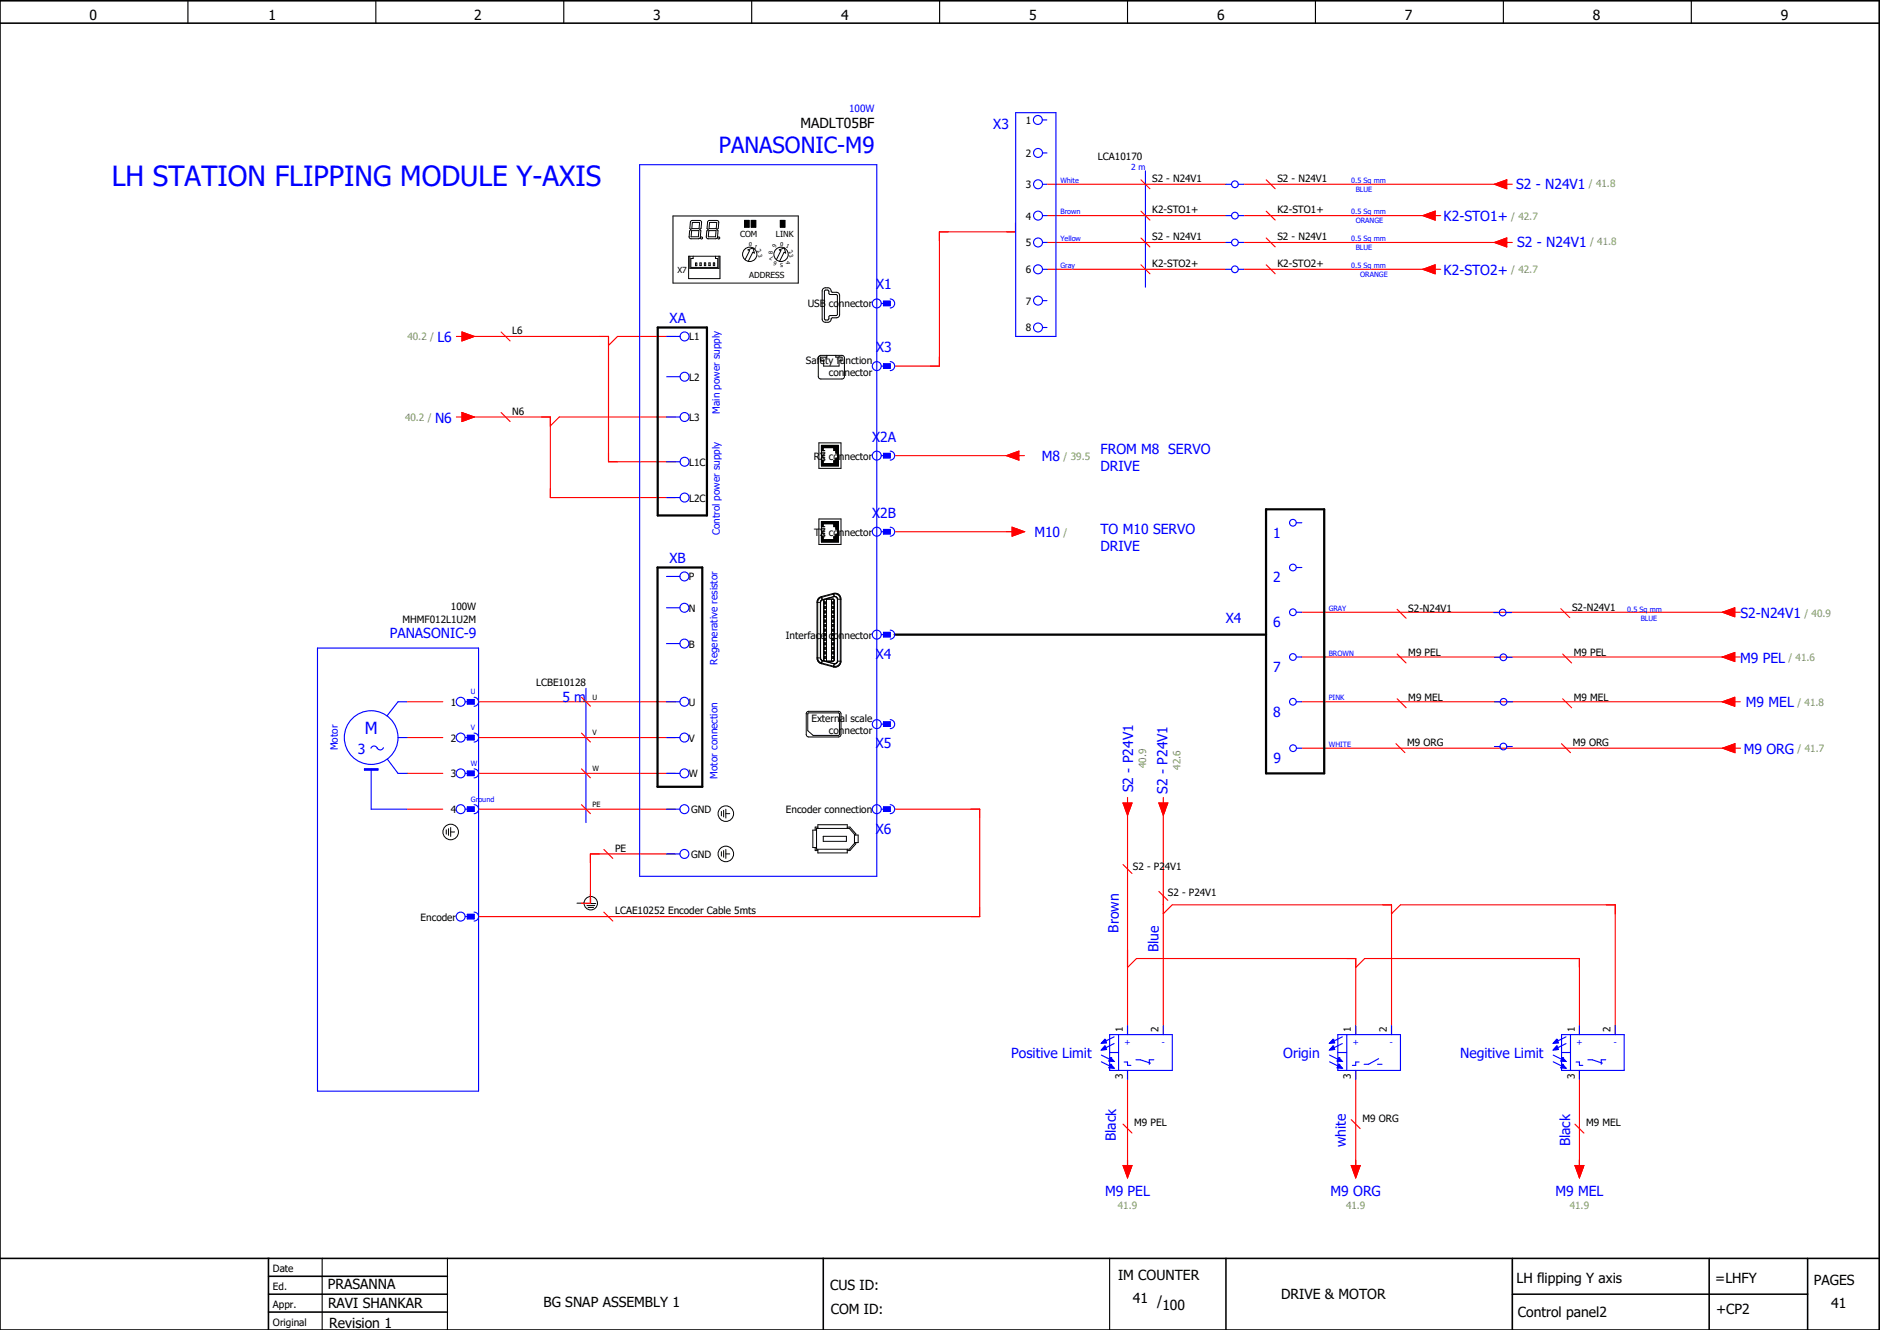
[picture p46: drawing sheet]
<svg xmlns="http://www.w3.org/2000/svg" width="420mm" height="297mm" viewBox="0 0 420 297" stroke-linecap="round" stroke-linejoin="round" font-family="sans-serif">
<defs><g id="words">
<text font-size="6.2" fill="#00f" x="25" y="41.5">LH STATION FLIPPING MODULE Y-AXIS</text>
<text font-size="5" fill="#00f" x="160.7" y="34.3">PANASONIC-M9</text>
<text font-size="3.7" fill="#00f" x="81.5" y="164">M</text>
<g font-size="3.1">
<text x="20" y="4.5">0</text>
<text x="60" y="4.5">1</text>
<text x="106" y="4.5">2</text>
<text x="146" y="4.5">3</text>
<text x="188" y="4.5">4</text>
<text x="230" y="4.5">5</text>
<text x="272" y="4.5">6</text>
<text x="314" y="4.5">7</text>
<text x="356" y="4.5">8</text>
<text x="398" y="4.5">9</text>
<text x="178.9" y="28.7">MADLT05BF</text>
<text x="249.9" y="285.9">IM COUNTER</text>
<text x="338.9" y="286.7">LH flipping Y axis</text>
<text x="383.4" y="286.6">=LHFY</text>
<text x="405.4" y="287.2">PAGES</text>
<text x="73.3" y="288.1">PRASANNA</text>
<text x="73.3" y="292.2">RAVI SHANKAR</text>
<text x="121.5" y="292">BG SNAP ASSEMBLY 1</text>
<text x="185.5" y="288.1">CUS ID:</text>
<text x="185.7" y="293.7">COM ID:</text>
<text x="253.2" y="291">41 /</text>
<text x="259.8" y="292.7">100</text>
<text x="286.3" y="290.3">DRIVE &amp; MOTOR</text>
<text x="383.6" y="293.6">+CP2</text>
<text x="409.3" y="292.2">41</text>
<text x="73.6" y="296.7">Revision 1</text>
<text x="339.2" y="294.2">Control panel2</text>
</g>
<g font-size="3.1" fill="#00f">
<text x="222" y="28.8">X3</text>
<text x="338.8" y="42.2">S2 - N24V1</text>
<text x="322.7" y="49.4">K2-STO1+</text>
<text x="339.1" y="55.1">S2 - N24V1</text>
<text x="195.8" y="64.7">X1</text>
<text x="322.7" y="61.4">K2-STO2+</text>
<text x="97.8" y="76.4">L6</text>
<text x="149.7" y="72.2">XA</text>
<text x="195.8" y="78.7">X3</text>
<text x="97.2" y="94.4">N6</text>
<text x="194.9" y="98.7">X2A</text>
<text x="246" y="101.4">FROM M8 SERVO</text>
<text x="232.9" y="103">M8</text>
<text x="246" y="105.2">DRIVE</text>
<text x="194.9" y="115.7">X2B</text>
<text x="246" y="119.4">TO M10 SERVO</text>
<text x="149.6" y="125.8">XB</text>
<text x="231.2" y="120">M10</text>
<text x="246" y="123.2">DRIVE</text>
<text x="284.6" y="120.1">1</text>
<text x="284.6" y="130.1">2</text>
<text x="87.1" y="142.7">PANASONIC-9</text>
<text x="274" y="139.2">X4</text>
<text x="284.6" y="140.1">6</text>
<text x="389" y="138.1">S2-N24V1</text>
<text x="195.7" y="147.2">X4</text>
<text x="388.9" y="148">M9 PEL</text>
<text x="284.6" y="150.1">7</text>
<text x="125.7" y="156.9">5 m</text>
<text x="284.6" y="160.1">8</text>
<text x="390.2" y="158">M9 MEL</text>
<text x="195.7" y="167.2">X5</text>
<text x="80" y="168.5">3</text>
<text x="284.6" y="170.5">9</text>
<text x="389.7" y="168.4">M9 ORG</text>
<text x="253.3" y="177" transform="rotate(-90 253.3 177)">S2 - P24V1</text>
<text x="260.9" y="177.3" transform="rotate(-90 260.9 177.3)">S2 - P24V1</text>
<text x="195.7" y="186.2">X6</text>
<text x="250" y="208.4" transform="rotate(-89 250 208.4)">Brown</text>
<text x="258.9" y="212.7" transform="rotate(-89 258.9 212.7)">Blue</text>
<text x="226" y="236.4">Positive Limit</text>
<text x="286.8" y="236.4">Origin</text>
<text x="326.4" y="236.4">Negitive Limit</text>
<text x="249.4" y="255" transform="rotate(-89 249.4 255)">Black</text>
<text x="300.8" y="256.4" transform="rotate(-90 300.8 256.4)">white</text>
<text x="350.9" y="256.2" transform="rotate(-90 350.9 256.2)">Black</text>
<text x="247" y="267.3">M9 PEL</text>
<text x="297.4" y="267.3">M9 ORG</text>
<text x="347.6" y="267.3">M9 MEL</text>
</g>
<g font-size="2.2" fill="#00f">
<text x="189.8" y="25.1">100W</text>
<text x="160.9" y="92.4" transform="rotate(-90 160.9 92.4)">Main power supply</text>
<text x="160.9" y="119.6" transform="rotate(-90 160.9 119.6)">Control power supply</text>
<text x="160.3" y="148.5" transform="rotate(-90 160.3 148.5)">Regenerative resistor</text>
<text x="75.5" y="167.7" transform="rotate(-90 75.5 167.7)">Motor</text>
<text x="160.4" y="174" transform="rotate(-90 160.4 174)">Motor connection</text>
</g>
<g font-size="2.2">
<text x="229.2" y="27.7">1</text>
<text x="229.3" y="35.1">2</text>
<text x="245.4" y="35.7">LCA10170</text>
<text x="257.5" y="40.7">S2 - N24V1</text>
<text x="285.5" y="40.7">S2 - N24V1</text>
<text x="229.3" y="42.1">3</text>
<text x="257.5" y="47.7">K2-STO1+</text>
<text x="285.5" y="47.7">K2-STO1+</text>
<text x="229.3" y="49.1">4</text>
<text x="257.5" y="53.7">S2 - N24V1</text>
<text x="285.5" y="53.7">S2 - N24V1</text>
<text x="229.3" y="55.1">5</text>
<text x="257.5" y="59.7">K2-STO2+</text>
<text x="285.5" y="59.7">K2-STO2+</text>
<text x="229.3" y="61.1">6</text>
<text x="180.5" y="68.7">USB connector</text>
<text x="229.3" y="68.1">7</text>
<text x="114.5" y="74.7">L6</text>
<text x="154" y="76.1">L1</text>
<text x="229.3" y="74.1">8</text>
<text x="180.1" y="81.3">Safety function</text>
<text x="154" y="85.1">L2</text>
<text x="185.2" y="84">connector</text>
<text x="114.5" y="92.7">N6</text>
<text x="154" y="94.1">L3</text>
<text x="154" y="104.1">L1C</text>
<text x="181.9" y="102.7">RX connector</text>
<text x="154" y="112.1">L2C</text>
<text x="181.9" y="119.7">TX connector</text>
<text x="154" y="129.7">P</text>
<text x="100.8" y="136.4">100W</text>
<text x="154" y="136.7">N</text>
<text x="314.8" y="136.6">S2-N24V1</text>
<text x="351.3" y="136.5">S2-N24V1</text>
<text x="89.9" y="139.1">MHMF012L1U2M</text>
<text x="175.6" y="142.7">Interface connector</text>
<text x="154" y="144.7">B</text>
<text x="314.8" y="146.6">M9 PEL</text>
<text x="351.8" y="146.6">M9 PEL</text>
<text x="119.8" y="153.3">LCBE10128</text>
<text x="100.7" y="157.7">1</text>
<text x="154" y="157.7">U</text>
<text x="181.3" y="161.3">External scale</text>
<text x="314.8" y="156.6">M9 MEL</text>
<text x="351.8" y="156.6">M9 MEL</text>
<text x="100.7" y="165.7">2</text>
<text x="154" y="165.7">V</text>
<text x="185.2" y="164">connector</text>
<text x="314.5" y="166.7">M9 ORG</text>
<text x="351.5" y="166.7">M9 ORG</text>
<text x="100.7" y="173.7">3</text>
<text x="154" y="173.7">W</text>
<text x="100.7" y="181.7">4</text>
<text x="154.5" y="181.7">GND</text>
<text x="175.6" y="181.7">Encoder connection</text>
<text x="137.5" y="190.3">PE</text>
<text x="154.5" y="191.7">GND</text>
<text x="253.2" y="194.3">S2 - P24V1</text>
<text x="261" y="200.3">S2 - P24V1</text>
<text x="94" y="205.7">Encoder</text>
<text x="137.5" y="204.3">LCAE10252 Encoder Cable 5mts</text>
<text x="250.9" y="230.6" transform="rotate(-90 250.9 230.6)">1</text>
<text x="258.9" y="230.6" transform="rotate(-90 258.9 230.6)">2</text>
<text x="301.9" y="230.6" transform="rotate(-90 301.9 230.6)">1</text>
<text x="309.9" y="230.6" transform="rotate(-90 309.9 230.6)">2</text>
<text x="351.9" y="230.6" transform="rotate(-90 351.9 230.6)">1</text>
<text x="359.9" y="230.6" transform="rotate(-90 359.9 230.6)">2</text>
<text x="250.9" y="241" transform="rotate(-90 250.9 241)">3</text>
<text x="301.9" y="241" transform="rotate(-90 301.9 241)">3</text>
<text x="351.9" y="241" transform="rotate(-90 351.9 241)">3</text>
<text x="253.5" y="251.7">M9 PEL</text>
<text x="304.5" y="250.7">M9 ORG</text>
<text x="354.5" y="251.7">M9 MEL</text>
<text x="61" y="284.2">Date</text>
<text x="61" y="288.2">Ed.</text>
<text x="61" y="292.2">Appr.</text>
<text x="61" y="296.2">Original</text>
</g>
<g font-size="2.2" fill="#7ca552">
<text x="355.1" y="41.9">/ 41.8</text>
<text x="337.8" y="49.1">/ 42.7</text>
<text x="355.4" y="54.7">/ 41.8</text>
<text x="337.8" y="61.1">/ 42.7</text>
<text x="91.1" y="76.1">40.2 /</text>
<text x="90.5" y="94.1">40.2 /</text>
<text x="237.7" y="102.7">/ 39.5</text>
<text x="237.7" y="119.7">/</text>
<text x="403.3" y="137.8">/ 40.9</text>
<text x="399.7" y="147.7">/ 41.6</text>
<text x="401.7" y="157.7">/ 41.8</text>
<text x="256.1" y="171.6" transform="rotate(-90 256.1 171.6)">40.9</text>
<text x="263.8" y="171.9" transform="rotate(-90 263.8 171.9)">42.6</text>
<text x="401.8" y="168.1">/ 41.7</text>
<text x="249.8" y="270.2">41.9</text>
<text x="300.8" y="270.2">41.9</text>
<text x="350.8" y="270.2">41.9</text>
</g>
<g font-size="1.9" fill="#00f">
<text x="252.8" y="38">2 m</text>
<text x="251.3" y="233.4">+</text>
<text x="259.7" y="233.4">-</text>
<text x="302.3" y="233.4">+</text>
<text x="310.7" y="233.4">-</text>
<text x="352.3" y="233.4">+</text>
<text x="360.7" y="233.4">-</text>
</g>
<g font-size="1.9">
<text x="165.4" y="53">COM</text>
<text x="173.4" y="53">LINK</text>
<text x="151.4" y="61">X7</text>
<text x="167.4" y="62">ADDRESS</text>
</g>
<g font-size="1.6" fill="#00f">
<text x="237" y="40.8">White</text>
<text x="302" y="40.8">0.5 Sq mm</text>
<text x="237" y="47.8">Brown</text>
<text x="302" y="47.8">0.5 Sq mm</text>
<text x="303" y="42.8">BLUE</text>
<text x="237" y="53.8">Yellow</text>
<text x="302" y="53.8">0.5 Sq mm</text>
<text x="303" y="49.8">ORANGE</text>
<text x="237" y="59.8">Gray</text>
<text x="302" y="59.8">0.5 Sq mm</text>
<text x="303" y="55.8">BLUE</text>
<text x="304" y="61.8">ORANGE</text>
<text x="297" y="136.5">GRAY</text>
<text x="363.7" y="136.8">0.5 Sq mm</text>
<text x="366.7" y="138.8">BLUE</text>
<text x="297" y="146.5">BROWN</text>
<text x="105.3" y="155.2">U</text>
<text x="297" y="156.5">PINK</text>
<text x="105.3" y="163.2">V</text>
<text x="297" y="166.8">WHITE</text>
<text x="105.3" y="171.2">W</text>
<text x="105.3" y="179.2">Ground</text>
</g>
<g font-size="1.6">
<text x="132.5" y="156.3">U</text>
<text x="132.5" y="164.3">V</text>
<text x="132.5" y="172.3">W</text>
<text x="132.5" y="180.3">PE</text>
</g>
<g font-size="1.2">
<text x="167.4" y="54.9" transform="rotate(4 167.4 54.9)">0</text>
<text x="168.4" y="55.3" transform="rotate(27 168.4 55.3)">1</text>
<text x="169.1" y="56" transform="rotate(49 169.1 56)">2</text>
<text x="169.4" y="56.9" transform="rotate(72 169.4 56.9)">3</text>
<text x="172.7" y="56.7" transform="rotate(-90 172.7 56.7)">8</text>
<text x="172.9" y="57.5" transform="rotate(-150 172.9 57.5)">7</text>
<text x="173.3" y="55.5" transform="rotate(-60 173.3 55.5)">9</text>
<text x="173.7" y="58.6" transform="rotate(-160 173.7 58.6)">6</text>
<text x="174.4" y="54.9" transform="rotate(4 174.4 54.9)">0</text>
<text x="175.1" y="58.7" transform="rotate(-180 175.1 58.7)">5</text>
<text x="175.5" y="55.2" transform="rotate(27 175.5 55.2)">1</text>
<text x="175.7" y="58.3" transform="rotate(94 175.7 58.3)">4</text>
<text x="176.2" y="56.2" transform="rotate(49 176.2 56.2)">2</text>
<text x="176.3" y="57.1" transform="rotate(72 176.3 57.1)">3</text>
</g>
</g></defs>
<path d="M42 .2v5M84 .2v5M126 .2v5M168 .2v5M210 .2v5M252 .2v5M294 .2v5M336 .2v5M378 .2v5M72 281.2v16M100 281.2v16M248 281.2v16" fill="none" stroke="#000" stroke-width=".25"/>
<g fill="none" stroke="#000" stroke-width=".35">
<path d="M0 5.2h420M0 .2h420v297h-420zM0 281.2h420M60 281.2v16M60 285.2h40M60 289.2h40M60 293.2h40M184 281.2v16M274 281.2v16M338 289.2h66M338 281.2v16M382 281.2v16"/>
<path d="M404 281.2v16"/>
</g>
<g fill="none" stroke="#f00" stroke-width=".25">
<path d="M227 49.8v2h-17v30h-10M234 41.2h40M234 48.2h40M234 54.2h40M255 40.2l2 2M255 47.2l2 2M255 53.2l2 2M255 59.2l2 2M278 41.2h58M278 48.2h42M278 54.2h58M283 40.2l2 2"/>
<path d="M283 47.2l2 2M283 53.2l2 2M283 59.2l2 2M318 48.2l2.8-1v2zM320.8 48.2h1.2M334 41.2l2.8-1v2zM334 54.2l2.8-1v2zM336.8 41.2h1.2M336.8 54.2h1.2M102 75.2h1.2M103.2 74.2l2.8 1-2.8 1zM104 75.2h32v28h15"/>
<path d="M112 74.2l2 2M151 75.2h-13l-2 2M234 60.2h40M278 60.2h42M318 60.2l2.8-1v2zM320.8 60.2h1.2M102 93.2h1.2M103.2 92.2l2.8 1-2.8 1zM104 93.2h19v18h28M112 92.2l2 2M151 93.2h-26l-2 2M200 101.8h27"/>
<path d="M200 118.8h27M225 101.8l2.7-1v2zM226.2 117.8l2.8 1-2.8 1zM227.7 101.8h1.3M291 136.8h96M312.3 136.1l2 2M348.8 136l2 2M385 136.8l2.7-1v2zM387.7 136.8h1.3M91 156.8h8M107 156.8h44M130 155.8l2 2"/>
<path d="M291 156.8h96M291 146.8h96M312.3 146.1l2 2M312.3 156.1l2 2M349.3 146.1l2 2M349.3 156.1l2 2M385 146.8l2.7-1v2zM385 156.8l2.7-1v2zM387.7 156.8h1.3M387.7 146.8h1.3M91 164.8h8M91 172.8h8"/>
<path d="M107 164.8h44M107 172.8h44M130 163.8l2 2M130 171.8l2 2M130 179.8l2 2M251 179.4h2l-1 2.8zM252 178.2v1.2M259 179.4h2l-1 2.8zM260 178.2v1.2M291 167.2h96M312 166.2l2 2M349 166.2l2 2"/>
<path d="M385 167.2l2.7-1v2zM387.7 167.2h1.3M91 180.8h8M107 180.8h44M135 189.8l2 2M151 190.8h-19v11h-2M200 180.8h19v24h-112M251 193.2l2 2M252 181.2v50M259 199.2l2 2M260 181.2v50M135 203.8l2 2"/>
<path d="M252 216.2l2-2h49v17M260 204.2l2-2h49v29M303 216.2l2-2h48v17M311 204.2l2-2h48v29M252 239.2v22M303 239.2v22M353 239.2v22M251 251.2l2 2M302 250.2l2 2M352 251.2l2 2M251 260.4h2l-1 2.8zM302 260.4h2l-1 2.8z"/>
<path d="M352 260.4h2l-1 2.8z"/>
</g>
<g fill="none" stroke="#000" stroke-width=".22">
<path d="M150.4 48.3h28v15h-28zM153.9 57.3h7v5h-7zM154.2 57.3v2.7h6.5v-2.7M154.4 49.4l.3-.1h1.7l.4 .2-.1 1.5-.3 .3 .2 .3-.1 1.4-.2 .3-1.9 .1-.3-.3v-1.5l.3-.3-.2-.2zM154.6 51.5h1.6l-.1 1.4h-1.6zM154.7 49.7h1.7l-.2 1.4h-1.6zM154.9 57.3v.5h-.5v2h6v-2h-.5v-.5M155.4 58.8h.3v.6h-.3zM156.4 58.7h.3v.6h-.3zM157.4 58.7h.3v.6h-.3zM158.2 49.4l.3-.1h1.8l.3 .2-.1 1.5-.3 .3 .3 .3-.1 1.4-.3 .3-1.9 .1-.3-.3 .1-1.5 .3-.3-.3-.2zM158.4 51.5h1.6l-.1 1.4h-1.6z"/>
<path d="M158.4 58.7h.3v.6h-.3zM158.6 49.7h1.6l-.1 1.4h-1.6zM159.4 58.7h.3v.6h-.3zM166.4 49.3h1v1.5h-1zM166.5 58l1-2-.3-.2 1.1-.4 .3 1.1-.4-.1-1 2M167.9 49.3h1v1.5h-1zM173.5 58l1-2-.3-.2 1.1-.4 .3 1.1-.4-.1-1 2M174.4 49.3h1v1.5h-1zM183 79.7l.4-.3 5.1 .1 .2 .5v4.4l-.5 .3-5-.1-.3-.5zM184 64.5l.2-.1a1.14 1.14 0 0 1 1.7 .9h1.1a.7 .7 0 0 1 .7 .7v4.3a.7 .7 0 0 1-.7 .7h-1.1a1.1 1.1 0 0 1-1 1.1 1.1 1.1 0 0 1-1.1-.8v-6.3zM184.4 64.8h.7l.3 1h1.5l.3 .3-.1 4.3-.2 .1h-1.5l-.2 .9-.2 .1h-.6l-.1-.3v-6.1zM184.8 79.4v.4h-1.4v.8h.7v1.2h3.4v-1.2h.7v-.8h-1.4v-.4"/>
<path d="M183 99h5v5.7h-5zM183.6 99.5h3.8v4.6h-3.8zM183 116h5v5.7h-5zM183.6 101h.8M183.6 102.9h.8M183.6 102.6h.8M183.6 102.2h.8M183.6 101.8h.8M183.6 101.4h.8M183.6 100.7h.8M183.6 116.5h3.8v4.6h-3.8zM183.6 118h.8"/>
<path d="M183.6 119.9h.8M183.6 119.6h.8M183.6 119.2h.8M183.6 118.8h.8M183.6 118.4h.8M183.6 117.7h.8M184 100.7v-.7h2.4v.7h.4v.5h.4v1.2h-.4v.5h-.4v.7h-2.4v-.7M184 117.7v-.7h2.4v.7h.4v.5h.4v1.2h-.4v.5h-.4v.7h-2.4v-.7M182.6 134.6v12.4M183.4 134.6v12.4M183.4 134.6h-.8M183.6 133.3l-.7 .5-.3 .8"/>
<path d="M183.6 133.3v.1M183.6 133.4h.1M183.6 133.4l.1 .1M183.6 133.4v.1M183.6 133.5h.1M183.6 133.5a1.18 1.18 0 0 0-.8 1.1v12.4a1.18 1.18 0 0 0 .8 1.1M183.6 133.5l.2 .5M183.8 134l-.3 .2-.1 .4M184.1 134a.7 .7 0 0 0-.7 .6M184.1 134v13.7M184.2 134.5h.3v.4h-.3M184.2 135.5h.3v.5h-.3"/>
<path d="M184.2 136.5h.3v.5h-.3M184.2 137.5h.3v.5h-.3M184.2 138.5h.3v.5h-.3M184.2 139.5h.3v.5h-.3M184.3 134.5v.4M184.3 135.5v.5M184.3 136.5v.5M184.3 137.5v.5M184.3 138.5v.5M184.3 139.5v.5M184.7 133.9v13.8M184.8 133.9v-.1l1.7-.5a.64 .64 0 0 1 .7 .7"/>
<path d="M184.8 133.8h1.4M185.8 133.9v13.8M186.2 133.8l.3 .3M186.2 133.9l.2 .2M186.2 133.9h-1.8l-.2 .2M186.2 133.8v.1M186.3 132.6a1.34 1.34 0 0 1 1.7 1.3M186.3 132.6l-2.7 .7M186.3 132.6h.1M186.3 134.5v.4M186.3 135.5v.5M186.3 136.5v.5"/>
<path d="M186.3 137.5v.5M186.3 138.5v.5M186.3 139.5v.5M186.3 132.6v.1M186.3 132.7h.1M186.3 132.7h.3a1.18 1.18 0 0 1 1.2 1.2v14.1a1.18 1.18 0 0 1-1.5 .9M186.3 132.7l-2.7 .8M186.3 132.8l.2 .5M186.4 134.5h-.3v.4h.3M186.4 135.5h-.3v.5h.3M186.4 136.5h-.3v.5h.3M186.4 137.5h-.3v.5h.3"/>
<path d="M186.4 138.5h-.3v.5h.3M186.4 139.5h-.3v.5h.3M186.4 134.1h.1M186.4 134.1v13.4M186.5 133.3l-2.7 .7M186.5 133.3a.64 .64 0 0 1 .7 .6M186.5 134.1v13.4M187.2 133.9v13.8M187.2 133.9h.8M188 133.9v13.8M180.5 159h7.2l.3 .5-.1 4.9-.5 .3-6.9-.1-.3-.5v-4.6zM180.6 159.3h6.9v5h-5.8l-1.2-1z"/>
<path d="M182.6 147h.8M182.6 147l.3 .8 .7 .5M183.4 147l.1 .4 .3 .2M183.4 147a.7 .7 0 0 0 .7 .7M183.6 148.3l2.7 .7M183.6 148.3h.1M183.6 148.2h.1M183.6 148.2v.1M183.6 148.1l2.7 .8M183.6 148.1v.1M183.6 148.1h.1M183.8 147.6l2.7 .7"/>
<path d="M183.8 147.6l-.2 .5M184.2 147.5l.2 .2h1.8M184.2 140.6h.3v.4h-.3M184.2 141.6h.3v.5h-.3M184.2 142.6h.3v.5h-.3M184.2 143.6h.3v.5h-.3M184.2 144.6h.3v.5h-.3M184.2 145.6h.3v.5h-.3M184.2 146.7h.3v.4h-.3M184.3 140.6v.4M184.3 141.6v.5M184.3 142.6v.5"/>
<path d="M184.3 143.6v.5M184.3 144.6v.5M184.3 145.6v.5M184.3 146.7v.4M184.8 147.8h1.4M186.2 147.7v.1M186.3 140.6v.4M186.3 141.6v.5M186.3 142.6v.5M186.3 143.6v.5M186.3 144.6v.5M186.3 145.6v.5"/>
<path d="M186.3 146.7v.4M186.3 149h.1M186.3 148.9v.1M186.3 148.9h.1M186.3 148.8h.1M186.4 147.5l-.2 .2M186.4 140.6h-.3v.4h.3M186.4 141.6h-.3v.5h.3M186.4 142.6h-.3v.5h.3M186.4 143.6h-.3v.5h.3M186.4 144.6h-.3v.5h.3M186.4 145.6h-.3v.5h.3"/>
<path d="M186.4 146.7h-.3v.4h.3M186.4 147.5h.1M186.5 148.3l-.2 .6M186.5 147.5l-.3 .3M187.2 147.6l-.1 .2a.64 .64 0 0 1-.7 .5l-1.6-.5v-.1M187.2 147.7l-.2 .5-.5 .1M187.2 147.7h.8M188 147.7a1.34 1.34 0 0 1-1.7 1.3M99.7 185.4v1M100.2 185.2v1.4M100.7 184.9v2M100.7 185.9h.9"/>
<path d="M161.2 181.3v1M161.2 190.3v1M161.7 181.1v1.4M161.7 190.1v1.4M162.2 180.8v2M162.2 189.8v2M162.2 190.8h.9M162.2 181.8h.9M182.2 189.4v.7h.6M182.5 185.5h-.8v3.9h.8M182.5 185.1h7.3l1.2 1.3v2l-1.2 1.4h-7.3zM182.8 185.1v-.8h6.6v.8"/>
<path d="M182.8 189.8v.8h6.6v-.8M182.8 184.8h-.6v.7M184 186.9h5.2v1.1h-5.2zM189.4 184.8h.6l1.3 1.5v.3M191 186.6h.8v1.7h-.8M191.3 188.3v.3l-1.3 1.5h-.6M129 201.8h1.5M130.9 201.9h2.2M131.2 202.3h1.7M131.4 202.8h1.3M132 200.7v1.2"/>
<circle cx="156.8" cy="53.2" r=".23"/>
<circle cx="160.6" cy="53.2" r=".23"/>
<circle cx="167.6" cy="56.8" r="1.6"/>
<circle cx="174.6" cy="56.8" r="1.6"/>
<circle cx="100.7" cy="185.9" r="1.74"/>
<circle cx="162.2" cy="181.8" r="1.74"/>
<circle cx="162.2" cy="190.8" r="1.74"/>
<circle cx="132" cy="201.8" r="1.5"/>
</g>
<path d="M166.4 49.3h1v1.5h-1zM167.9 49.3h1v1.5h-1zM174.4 49.3h1v1.5h-1zM183.6 99.5h3.8v4.6h-3.8v-1.2h.4v.7h2.4v-.7h.4v-.5h.4v-1.2h-.4v-.5h-.4v-.7h-2.4v.7h-.4zM183.6 116.5h3.8v4.6h-3.8v-1.2h.4v.7h2.4v-.7h.4v-.5h.4v-1.2h-.4v-.5h-.4v-.7h-2.4v.7h-.4z" fill="#000" stroke="#000" stroke-width=".22"/>
<path d="M147 73.2h11v42h-11zM283 113.8h13v59h-13zM147 126.8h10v49h-10zM200 141.8h83" fill="none" stroke="#000" stroke-width=".5"/>
<g fill="none" stroke="#00f" stroke-width=".25">
<path d="M143 36.8h53v159h-53zM227 25.2h9v50h-9zM233 26.8h1M233 34.2h1M256 38.2v26M233 41.2h1M233 48.2h1M233 54.2h1M274 41.2h1.2M274 48.2h1.2M274 54.2h1.2M276.7 41.2h1.3"/>
<path d="M276.7 48.2h1.3M276.7 54.2h1.3M149 75.2h3M197 67.8h.5M197.5 67.3h1.5v1h-1.5zM199 66.8a1 1 0 0 1 1 1 1 1 0 0 1-1 1M233 60.2h1M233 67.2h1M233 73.2h1M274 60.2h1.2M276.7 60.2h1.3M149 93.2h3"/>
<path d="M149 84.2h3M197 81.8h.5M197.5 81.3h1.5v1h-1.5zM199 80.8a1 1 0 0 1 1 1 1 1 0 0 1-1 1M149 111.2h3M149 103.2h3M197 101.8h.5M197 118.8h.5M197.5 101.3h1.5v1h-1.5zM197.5 118.3h1.5v1h-1.5zM199 100.8a1 1 0 0 1 1 1 1 1 0 0 1-1 1M199 117.8a1 1 0 0 1 1 1 1 1 0 0 1-1 1"/>
<path d="M289.7 116.8h1.3M149 128.8h3M149 135.8h3M289.7 126.8h1.3M289.7 136.8h1.3M333.8 136.9h1.3M336.6 136.9h1.2M71 144.8h36v99h-36zM91 156.8h-2l-2.5 3.2M104 156.8h.5M104.5 156.3h1.5v1h-1.5zM106 155.8a1 1 0 0 1 1 1 1 1 0 0 1-1 1"/>
<path d="M131 153.8v30M149 156.8h3M149 143.8h3M197 141.8h.5M197.5 141.3h1.5v1h-1.5zM199 140.8a1 1 0 0 1 1 1 1 1 0 0 1-1 1M289.7 156.8h1.3M289.7 146.8h1.3M334 146.9h1.3M334.1 156.8h1.2M336.8 146.9h1.2M336.8 156.8h1.3"/>
<path d="M81.5 171.8h3v.3h-3zM82.9 167.2l.1-.2a.75 .75 0 0 1 1.3 .2M83 171.8v9h8M84.3 167.1a.75 .75 0 0 0 .7 .5 .75 .75 0 0 0 .7-.5M86.6 169.6l2.4 3.2h2M89 164.8h2M104 164.8h.5M104 172.8h.5M104.5 164.3h1.5v1h-1.5zM104.5 172.3h1.5v1h-1.5zM106 163.8a1 1 0 0 1 1 1 1 1 0 0 1-1 1M106 171.8a1 1 0 0 1 1 1 1 1 0 0 1-1 1"/>
<path d="M106 179.8a1 1 0 0 1 1 1 1 1 0 0 1-1 1M149 164.8h3M149 172.8h3M197 161.8h.5M197.5 161.3h1.5v1h-1.5zM199 160.8a1 1 0 0 1 1 1 1 1 0 0 1-1 1M199 179.8a1 1 0 0 1 1 1 1 1 0 0 1-1 1M289.8 167.2h1.2M334 166.8h1.3M336.8 166.8h1.2M104 180.8h.5M104.5 180.3h1.5v1h-1.5z"/>
<path d="M149 180.8h3M149 190.8h3M197 180.8h.5M197.5 180.3h1.5v1h-1.5zM104 204.8h.5M104.5 204.3h1.5v1h-1.5zM106 203.8a1 1 0 0 1 1 1 1 1 0 0 1-1 1M246.2 237.3l1.9 .9M246.2 235.8l1.9 .9M246.9 232.3h.1M246.9 233.8h.1M246.9 232.3l.4 .7-1.1 .1z"/>
<path d="M246.9 233.8l.4 .7-1.1 .1zM248 235.2h2M248 231.2h14v8h-14zM248.2 236.3h.1M248.2 237.8h.1M248.2 236.3l.8 .9-1.1-.1zM248.2 237.8l.8 .9-1.1-.1zM249 231.7l-1.9 .9M249 233.2l-1.9 .9M250 231.2v8M251.3 237.3h.7v.8h.8M252 229.2v2"/>
<path d="M252 239.2v2M253.9 236.8h1l2.2 .8M257.9 236.8h-1v1M260 229.2v2M297.2 237.3l1.9 .9M297.2 235.8l1.9 .9M297.9 233.8h.1M297.9 232.3h.1M297.9 233.8l.4 .7-1.1 .1zM297.9 232.3l.4 .7-1.1 .1zM299 235.2h2M299 231.2h14v8h-14z"/>
<path d="M299.2 237.8h.1M299.2 236.3h.1M299.2 237.8l.8 .9-1.1-.1zM299.2 236.3l.8 .9-1.1-.1zM300 231.7l-1.9 .9M300 233.2l-1.9 .9M301 231.2v8M303 229.2v2M303 239.2v2M303.8 237.3h-.8v.8h-.7M307.9 237.8h1M308.1 236.6l-2.2 1.2h-1"/>
<path d="M311 229.2v2M347.2 237.3l1.9 .9M347.2 235.8l1.9 .9M347.9 232.3h.1M347.9 233.8h.1M347.9 232.3l.4 .7-1.1 .1zM347.9 233.8l.4 .7-1.1 .1zM349 235.2h2M349 231.2h14v8h-14zM349.2 236.3h.1M349.2 237.8h.1M349.2 236.3l.8 .9-1.1-.1z"/>
<path d="M349.2 237.8l.8 .9-1.1-.1zM350 231.7l-1.9 .9M350 233.2l-1.9 .9M351 231.2v8M352.3 237.3h.7v.8h.8M353 229.2v2M353 239.2v2M354.9 236.8h1l2.2 .8M358.9 236.8h-1v1M361 229.2v2"/>
<circle cx="232" cy="26.8" r="1"/>
<circle cx="232" cy="34.2" r="1"/>
<circle cx="232" cy="54.2" r="1"/>
<circle cx="232" cy="41.2" r="1"/>
<circle cx="232" cy="48.2" r="1"/>
<circle cx="276" cy="54.2" r=".75"/>
<circle cx="276" cy="48.2" r=".75"/>
<circle cx="276" cy="41.2" r=".75"/>
<circle cx="153" cy="75.2" r="1"/>
<circle cx="196" cy="67.8" r="1"/>
<circle cx="232" cy="60.2" r="1"/>
<circle cx="232" cy="67.2" r="1"/>
<circle cx="232" cy="73.2" r="1"/>
<circle cx="276" cy="60.2" r=".75"/>
<circle cx="153" cy="84.2" r="1"/>
<circle cx="153" cy="93.2" r="1"/>
<circle cx="196" cy="81.8" r="1"/>
<circle cx="153" cy="111.2" r="1"/>
<circle cx="153" cy="103.2" r="1"/>
<circle cx="196" cy="101.8" r="1"/>
<circle cx="196" cy="118.8" r="1"/>
<circle cx="289" cy="116.8" r=".75"/>
<circle cx="153" cy="135.8" r="1"/>
<circle cx="153" cy="128.8" r="1"/>
<circle cx="289" cy="136.8" r=".75"/>
<circle cx="289" cy="126.8" r=".75"/>
<circle cx="335.8" cy="136.9" r=".75"/>
<circle cx="103" cy="156.8" r="1"/>
<circle cx="153" cy="143.8" r="1"/>
<circle cx="153" cy="156.8" r="1"/>
<circle cx="196" cy="141.8" r="1"/>
<circle cx="289" cy="156.8" r=".75"/>
<circle cx="289" cy="146.8" r=".75"/>
<circle cx="336" cy="146.9" r=".75"/>
<circle cx="336.1" cy="156.8" r=".75"/>
<circle cx="83" cy="164.8" r="6"/>
<circle cx="103" cy="164.8" r="1"/>
<circle cx="103" cy="172.8" r="1"/>
<circle cx="153" cy="172.8" r="1"/>
<circle cx="153" cy="164.8" r="1"/>
<circle cx="196" cy="161.8" r="1"/>
<circle cx="289" cy="167.2" r=".75"/>
<circle cx="336" cy="166.8" r=".75"/>
<circle cx="103" cy="180.8" r="1"/>
<circle cx="153" cy="180.8" r="1"/>
<circle cx="153" cy="190.8" r="1"/>
<circle cx="196" cy="180.8" r="1"/>
<circle cx="103" cy="204.8" r="1"/>
</g>
<g fill="#00f" stroke="#00f" stroke-width=".22">
<path d="M104.5 156.3h1.5v1h-1.5z"/>
<path d="M104.5 164.3h1.5v1h-1.5z"/>
<path d="M104.5 172.3h1.5v1h-1.5z"/>
<path d="M104.5 180.3h1.5v1h-1.5z"/>
<path d="M104.5 204.3h1.5v1h-1.5z"/>
<path d="M81.5 171.8h3v.3h-3z"/>
<path d="M197.5 67.3h1.5v1h-1.5z"/>
<path d="M197.5 141.3h1.5v1h-1.5z"/>
<path d="M197.5 101.3h1.5v1h-1.5z"/>
<path d="M197.5 118.3h1.5v1h-1.5z"/>
<path d="M197.5 81.3h1.5v1h-1.5z"/>
<path d="M197.5 161.3h1.5v1h-1.5z"/>
<path d="M197.5 180.3h1.5v1h-1.5z"/>
<path d="M299.2 237.8l.8 .9-1.1-.1z"/>
<path d="M297.9 233.8l.4 .7-1.1 .1z"/>
<path d="M297.9 232.3l.4 .7-1.1 .1z"/>
<path d="M299.2 236.3l.8 .9-1.1-.1z"/>
<path d="M248.2 236.3l.8 .9-1.1-.1z"/>
<path d="M246.9 232.3l.4 .7-1.1 .1z"/>
<path d="M246.9 233.8l.4 .7-1.1 .1z"/>
<path d="M248.2 237.8l.8 .9-1.1-.1z"/>
<path d="M349.2 236.3l.8 .9-1.1-.1z"/>
<path d="M347.9 232.3l.4 .7-1.1 .1z"/>
<path d="M347.9 233.8l.4 .7-1.1 .1z"/>
<path d="M349.2 237.8l.8 .9-1.1-.1z"/>
</g>
<g fill="#f00" stroke="#f00" stroke-width=".22">
<path d="M225 101.8l2.7-1v2z"/>
<path d="M226.2 117.8l2.8 1-2.8 1z"/>
<path d="M385 136.8l2.7-1v2z"/>
<path d="M385 146.8l2.7-1v2z"/>
<path d="M385 156.8l2.7-1v2z"/>
<path d="M385 167.2l2.7-1v2z"/>
<path d="M251 179.4h2l-1 2.8z"/>
<path d="M259 179.4h2l-1 2.8z"/>
<path d="M251 260.4h2l-1 2.8z"/>
<path d="M352 260.4h2l-1 2.8z"/>
<path d="M302 260.4h2l-1 2.8z"/>
<path d="M334 41.2l2.8-1v2z"/>
<path d="M318 48.2l2.8-1v2z"/>
<path d="M334 54.2l2.8-1v2z"/>
<path d="M318 60.2l2.8-1v2z"/>
<path d="M103.2 74.2l2.8 1-2.8 1z"/>
<path d="M103.2 92.2l2.8 1-2.8 1z"/>
</g>
<use href="#words"/>
</svg>
